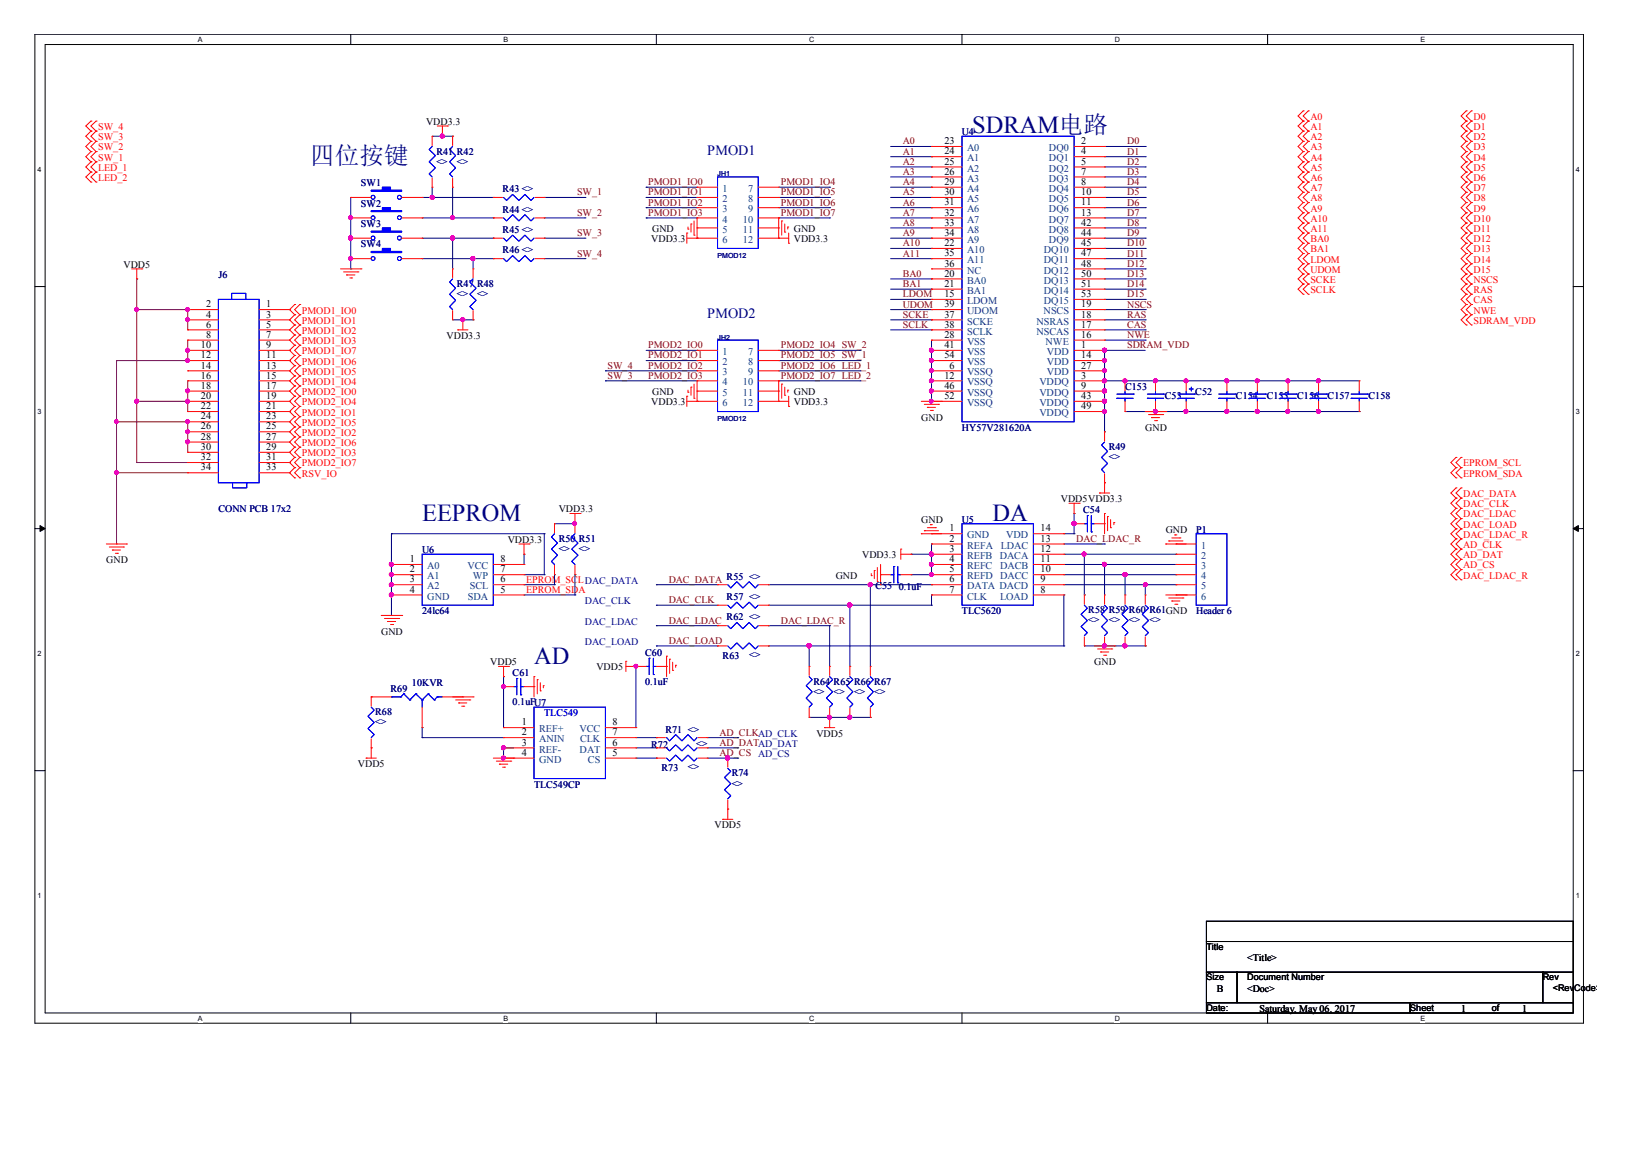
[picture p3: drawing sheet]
<svg xmlns="http://www.w3.org/2000/svg" width="297mm" height="210mm" viewBox="0 0 297 210" stroke-linecap="round" stroke-linejoin="round" font-family="sans-serif">
<defs><g id="words">
<g font-size="4.4" fill="#000080">
<text x="56.4" y="29.8">四位按键</text>
<text x="177" y="24.3">SDRAM电路</text>
<text x="76.8" y="94.7">EEPROM</text>
<text x="180.6" y="94.7">DA</text>
<text x="97.2" y="120.7">AD</text>
</g>
<g font-size="2.6" fill="#000080">
<text x="128.7" y="28.2">PMOD1</text>
<text x="128.7" y="57.8">PMOD2</text>
</g>
<g font-size="1.9">
<text x="171.9" y="26.2">23</text>
<text x="171.9" y="28.1">24</text>
<text x="171.9" y="29.9">25</text>
<text x="196.8" y="26.2">2</text>
<text x="196.8" y="28.1">4</text>
<text x="196.8" y="29.9">5</text>
<text x="171.9" y="31.8">26</text>
<text x="171.9" y="33.6">29</text>
<text x="171.9" y="35.5">30</text>
<text x="196.8" y="31.8">7</text>
<text x="196.8" y="33.6">8</text>
<text x="196.8" y="35.5">10</text>
<text x="171.9" y="37.4">31</text>
<text x="171.9" y="39.2">32</text>
<text x="171.9" y="41">33</text>
<text x="196.8" y="37.4">11</text>
<text x="196.8" y="39.2">13</text>
<text x="196.8" y="41">42</text>
<text x="171.9" y="42.9">34</text>
<text x="171.9" y="44.8">22</text>
<text x="171.9" y="46.6">35</text>
<text x="196.8" y="42.9">44</text>
<text x="196.8" y="44.8">45</text>
<text x="196.8" y="46.6">47</text>
<text x="171.9" y="48.5">36</text>
<text x="171.9" y="50.3">20</text>
<text x="171.9" y="52.2">21</text>
<text x="196.8" y="48.5">48</text>
<text x="196.8" y="50.3">50</text>
<text x="196.8" y="52.2">51</text>
<text x="37.5" y="55.9">2</text>
<text x="37.5" y="57.8">4</text>
<text x="37.5" y="59.6">6</text>
<text x="48.5" y="55.9">1</text>
<text x="48.5" y="57.8">3</text>
<text x="48.5" y="59.6">5</text>
<text x="171.9" y="54">15</text>
<text x="171.9" y="55.9">39</text>
<text x="171.9" y="57.8">37</text>
<text x="171.9" y="59.6">38</text>
<text x="196.8" y="59.6">17</text>
<text x="196.8" y="57.8">18</text>
<text x="196.8" y="55.9">19</text>
<text x="196.8" y="54">53</text>
<text x="36.6" y="63.3">10</text>
<text x="36.6" y="65.2">12</text>
<text x="37.5" y="61.4">8</text>
<text x="48.5" y="61.4">7</text>
<text x="48.5" y="63.3">9</text>
<text x="48.5" y="65.2">11</text>
<text x="171.9" y="61.4">28</text>
<text x="171.9" y="63.3">41</text>
<text x="171.9" y="65.2">54</text>
<text x="196.8" y="65.2">14</text>
<text x="196.8" y="63.3">1</text>
<text x="196.8" y="61.4">16</text>
<text x="36.6" y="67">14</text>
<text x="36.6" y="68.8">16</text>
<text x="36.6" y="70.7">18</text>
<text x="48.5" y="67">13</text>
<text x="48.5" y="68.8">15</text>
<text x="48.5" y="70.7">17</text>
<text x="171.9" y="68.8">12</text>
<text x="171.9" y="70.7">46</text>
<text x="172.8" y="67">6</text>
<text x="196.8" y="70.7">9</text>
<text x="196.8" y="68.8">3</text>
<text x="196.8" y="67">27</text>
<text x="36.6" y="72.6">20</text>
<text x="36.6" y="74.4">22</text>
<text x="36.6" y="76.3">24</text>
<text x="48.5" y="72.6">19</text>
<text x="48.5" y="74.4">21</text>
<text x="48.5" y="76.3">23</text>
<text x="171.9" y="72.6">52</text>
<text x="196.8" y="74.4">49</text>
<text x="196.8" y="72.6">43</text>
<text x="36.6" y="78.1">26</text>
<text x="36.6" y="80">28</text>
<text x="36.6" y="81.8">30</text>
<text x="36.6" y="83.7">32</text>
<text x="48.5" y="78.1">25</text>
<text x="48.5" y="80">27</text>
<text x="48.5" y="81.8">29</text>
<text x="48.5" y="83.7">31</text>
<text x="36.6" y="85.6">34</text>
<text x="48.5" y="85.6">33</text>
<text x="172.8" y="96.7">1</text>
<text x="172.8" y="98.5">2</text>
<text x="172.8" y="100.4">3</text>
<text x="189.4" y="100.4">12</text>
<text x="189.4" y="98.5">13</text>
<text x="189.4" y="96.7">14</text>
<text x="74.6" y="102.2">1</text>
<text x="74.6" y="104.1">2</text>
<text x="74.6" y="105.9">3</text>
<text x="74.6" y="107.8">4</text>
<text x="91.1" y="107.8">5</text>
<text x="91.1" y="105.9">6</text>
<text x="91.1" y="102.2">8</text>
<text x="91.1" y="104.1">7</text>
<text x="172.8" y="102.2">4</text>
<text x="172.8" y="104.1">5</text>
<text x="172.8" y="105.9">6</text>
<text x="172.8" y="107.8">7</text>
<text x="189.4" y="107.8">8</text>
<text x="189.4" y="105.9">9</text>
<text x="189.4" y="104.1">10</text>
<text x="189.4" y="102.2">11</text>
<text x="95" y="131.9">1</text>
<text x="111.5" y="131.9">8</text>
<text x="95" y="133.7">2</text>
<text x="95" y="135.6">3</text>
<text x="95" y="137.5">4</text>
<text x="111.5" y="137.5">5</text>
<text x="111.5" y="133.7">7</text>
<text x="111.5" y="135.6">6</text>
</g>
<g font-size="1.9" fill="#004080">
<text x="176" y="27.5">A0</text>
<text x="176" y="29.4">A1</text>
<text x="190.9" y="27.5">DQ0</text>
<text x="190.9" y="29.4">DQ1</text>
<text x="131.5" y="34.9">1</text>
<text x="136.1" y="34.9">7</text>
<text x="176" y="31.2">A2</text>
<text x="176" y="33">A3</text>
<text x="176" y="34.9">A4</text>
<text x="190.9" y="31.2">DQ2</text>
<text x="190.9" y="33">DQ3</text>
<text x="190.9" y="34.9">DQ4</text>
<text x="131.5" y="36.8">2</text>
<text x="131.5" y="38.6">3</text>
<text x="131.5" y="40.5">4</text>
<text x="135.2" y="40.5">10</text>
<text x="136.1" y="36.8">8</text>
<text x="136.1" y="38.6">9</text>
<text x="176" y="36.8">A5</text>
<text x="176" y="38.6">A6</text>
<text x="176" y="40.5">A7</text>
<text x="190.9" y="36.8">DQ5</text>
<text x="190.9" y="38.6">DQ6</text>
<text x="190.9" y="40.5">DQ7</text>
<text x="131.5" y="42.3">5</text>
<text x="131.5" y="44.2">6</text>
<text x="135.2" y="42.3">11</text>
<text x="135.2" y="44.2">12</text>
<text x="176" y="42.3">A8</text>
<text x="176" y="44.2">A9</text>
<text x="176" y="46">A10</text>
<text x="176" y="47.9">A11</text>
<text x="190" y="46">DQ10</text>
<text x="190" y="47.9">DQ11</text>
<text x="190.9" y="42.3">DQ8</text>
<text x="190.9" y="44.2">DQ9</text>
<text x="176" y="49.8">NC</text>
<text x="176" y="51.6">BA0</text>
<text x="176" y="53.4">BA1</text>
<text x="190" y="49.8">DQ12</text>
<text x="190" y="51.6">DQ13</text>
<text x="190" y="53.4">DQ14</text>
<text x="176" y="55.3">LDOM</text>
<text x="176" y="57.2">UDOM</text>
<text x="176" y="59">SCKE</text>
<text x="188.6" y="59">NSRAS</text>
<text x="189.9" y="57.2">NSCS</text>
<text x="190" y="55.3">DQ15</text>
<text x="131.5" y="64.6">1</text>
<text x="136.1" y="64.6">7</text>
<text x="176" y="60.8">SCLK</text>
<text x="176" y="62.7">VSS</text>
<text x="176" y="64.6">VSS</text>
<text x="188.6" y="60.8">NSCAS</text>
<text x="190.3" y="62.7">NWE</text>
<text x="190.5" y="64.6">VDD</text>
<text x="131.5" y="66.4">2</text>
<text x="131.5" y="68.3">3</text>
<text x="131.5" y="70.1">4</text>
<text x="131.5" y="72">5</text>
<text x="135.2" y="70.1">10</text>
<text x="135.2" y="72">11</text>
<text x="136.1" y="66.4">8</text>
<text x="136.1" y="68.3">9</text>
<text x="176" y="66.4">VSS</text>
<text x="176" y="68.3">VSSQ</text>
<text x="176" y="70.1">VSSQ</text>
<text x="176" y="72">VSSQ</text>
<text x="189.2" y="72">VDDQ</text>
<text x="189.2" y="70.1">VDDQ</text>
<text x="190.5" y="68.3">VDD</text>
<text x="190.5" y="66.4">VDD</text>
<text x="131.5" y="73.8">6</text>
<text x="135.2" y="73.8">12</text>
<text x="176" y="73.8">VSSQ</text>
<text x="189.2" y="75.7">VDDQ</text>
<text x="189.2" y="73.8">VDDQ</text>
<text x="176" y="97.9">GND</text>
<text x="176" y="99.8">REFA</text>
<text x="176" y="101.7">REFB</text>
<text x="181.9" y="101.7">DACA</text>
<text x="182.2" y="99.8">LDAC</text>
<text x="183.1" y="97.9">VDD</text>
<text x="218.7" y="99.8">1</text>
<text x="218.7" y="101.7">2</text>
<text x="77.8" y="103.5">A0</text>
<text x="77.8" y="105.4">A1</text>
<text x="77.8" y="107.2">A2</text>
<text x="85.1" y="103.5">VCC</text>
<text x="85.5" y="107.2">SCL</text>
<text x="86.1" y="105.4">WP</text>
<text x="176" y="103.5">REFC</text>
<text x="176" y="105.4">REFD DACC</text>
<text x="176" y="107.2">DATA DACD</text>
<text x="182" y="103.5">DACB</text>
<text x="218.7" y="103.5">3</text>
<text x="218.7" y="105.4">4</text>
<text x="218.7" y="107.2">5</text>
<text x="77.8" y="109.1">GND</text>
<text x="85.2" y="109.1">SDA</text>
<text x="176" y="109.1">CLK</text>
<text x="182" y="109.1">LOAD</text>
<text x="218.7" y="109.1">6</text>
<text x="98.1" y="133.2">REF+</text>
<text x="98.1" y="135">ANIN</text>
<text x="98.1" y="136.9">REF-</text>
<text x="105.5" y="136.9">DAT</text>
<text x="105.5" y="133.2">VCC</text>
<text x="105.6" y="135">CLK</text>
<text x="98.1" y="138.7">GND</text>
<text x="107" y="138.7">CS</text>
</g>
<g font-size="1.8" fill="#f00">
<text x="17.9" y="23.7">SW_4</text>
<text x="238.5" y="23.7">A1</text>
<text x="238.5" y="21.8">A0</text>
<text x="268.2" y="23.7">D1</text>
<text x="268.2" y="21.8">D0</text>
<text x="17.9" y="27.4">SW_2</text>
<text x="17.9" y="25.5">SW_3</text>
<text x="17.9" y="29.2">SW_1</text>
<text x="238.5" y="27.4">A3</text>
<text x="238.5" y="25.5">A2</text>
<text x="238.5" y="29.2">A4</text>
<text x="268.2" y="27.4">D3</text>
<text x="268.2" y="25.5">D2</text>
<text x="268.2" y="29.2">D4</text>
<text x="17.9" y="32.9">LED_2</text>
<text x="17.9" y="31.1">LED_1</text>
<text x="238.5" y="32.9">A6</text>
<text x="238.5" y="31.1">A5</text>
<text x="238.5" y="34.8">A7</text>
<text x="268.2" y="32.9">D6</text>
<text x="268.2" y="31.1">D5</text>
<text x="268.2" y="34.8">D7</text>
<text x="238.5" y="40.4">A10</text>
<text x="238.5" y="38.5">A9</text>
<text x="238.5" y="36.6">A8</text>
<text x="268.2" y="40.4">D10</text>
<text x="268.2" y="38.5">D9</text>
<text x="268.2" y="36.6">D8</text>
<text x="238.5" y="45.9">BA1</text>
<text x="238.5" y="44">BA0</text>
<text x="238.5" y="42.2">A11</text>
<text x="238.5" y="47.8">LDOM</text>
<text x="268.2" y="45.9">D13</text>
<text x="268.2" y="44">D12</text>
<text x="268.2" y="42.2">D11</text>
<text x="268.2" y="47.8">D14</text>
<text x="238.5" y="53.3">SCLK</text>
<text x="238.5" y="49.6">UDOM</text>
<text x="238.5" y="51.5">SCKE</text>
<text x="268.2" y="53.3">RAS</text>
<text x="268.2" y="49.6">D15</text>
<text x="268.2" y="51.5">NSCS</text>
<text x="54.9" y="58.9">PMOD1_IO1</text>
<text x="54.9" y="57">PMOD1_IO0</text>
<text x="268.2" y="57">NWE</text>
<text x="268.2" y="58.9">SDRAM_VDD</text>
<text x="268.2" y="55.2">CAS</text>
<text x="54.9" y="60.8">PMOD1_IO2</text>
<text x="54.9" y="62.6">PMOD1_IO3</text>
<text x="54.9" y="64.4">PMOD1_IO7</text>
<text x="54.9" y="71.9">PMOD2_IO0</text>
<text x="54.9" y="70">PMOD1_IO4</text>
<text x="54.9" y="68.2">PMOD1_IO5</text>
<text x="54.9" y="66.3">PMOD1_IO6</text>
<text x="54.9" y="75.6">PMOD2_IO1</text>
<text x="54.9" y="73.7">PMOD2_IO4</text>
<text x="54.9" y="77.4">PMOD2_IO5</text>
<text x="54.9" y="79.3">PMOD2_IO2</text>
<text x="54.9" y="83">PMOD2_IO3</text>
<text x="54.9" y="81.1">PMOD2_IO6</text>
<text x="54.9" y="84.9">PMOD2_IO7</text>
<text x="54.9" y="86.7">RSV_IO</text>
<text x="266.3" y="86.7">EPROM_SDA</text>
<text x="266.3" y="84.9">EPROM_SCL</text>
<text x="266.3" y="96">DAC_LOAD</text>
<text x="266.3" y="94.1">DAC_LDAC</text>
<text x="266.3" y="90.4">DAC_DATA</text>
<text x="266.3" y="92.3">DAC_CLK</text>
<text x="266.3" y="101.5">AD_DAT</text>
<text x="266.3" y="99.7">AD_CLK</text>
<text x="266.3" y="97.8">DAC_LDAC_R</text>
<text x="95.8" y="106">EPROM_SCLDAC_DATA</text>
<text x="95.8" y="107.8">EPROM_SDA</text>
<text x="266.3" y="103.4">AD_CS</text>
<text x="266.3" y="105.3">DAC_LDAC_R</text>
</g>
<g font-size="1.8">
<text x="77.6" y="22.7">VDD3.3</text>
<text x="118.5" y="44">VDD3.3</text>
<text x="118.7" y="42.2">GND</text>
<text x="144.5" y="44">VDD3.3</text>
<text x="144.5" y="42.2">GND</text>
<text x="22.5" y="48.7">VDD5</text>
<text x="81.3" y="61.7">VDD3.3</text>
<text x="118.7" y="71.9">GND</text>
<text x="144.5" y="71.9">GND</text>
<text x="118.5" y="73.7">VDD3.3</text>
<text x="144.5" y="73.7">VDD3.3</text>
<text x="167.7" y="76.5">GND</text>
<text x="208.4" y="78.4">GND</text>
<text x="101.7" y="93.2">VDD3.3</text>
<text x="167.7" y="95.1">GND</text>
<text x="193.1" y="91.3">VDD5VDD3.3</text>
<text x="92.4" y="98.7">VDD3.3</text>
<text x="156.9" y="101.5">VDD3.3</text>
<text x="212.2" y="96.9">GND</text>
<text x="19.3" y="102.5">GND</text>
<text x="152.1" y="105.3">GND</text>
<text x="69.4" y="115.5">GND</text>
<text x="89.2" y="121">VDD5</text>
<text x="108.5" y="121.9">VDD5</text>
<text x="199.2" y="121">GND</text>
<text x="148.6" y="134">VDD5</text>
<text x="65.2" y="139.5">VDD5</text>
<text x="130" y="150.7">VDD5</text>
<text x="227" y="174.8">&lt;Title&gt;</text>
<text x="221.4" y="180.4">B</text>
<text x="227" y="180.4">&lt;Doc&gt;</text>
<text x="229.2" y="184">Saturday, May 06, 2017</text>
<text x="265.9" y="184">1</text>
<text x="277.1" y="184">1</text>
</g>
<g font-size="1.8" fill="#000080">
<text x="79.4" y="29.9">&lt;&gt;</text>
<text x="79.4" y="28.1">R41 R42</text>
<text x="83.1" y="29.9">&lt;&gt;</text>
<text x="175.1" y="24.6">U4</text>
<text x="65.7" y="33.8">SW1</text>
<text x="91.5" y="35">R43 &lt;&gt;</text>
<text x="65.7" y="37.6">SW2</text>
<text x="65.7" y="41.3">SW3</text>
<text x="91.5" y="38.7">R44 &lt;&gt;</text>
<text x="65.7" y="45">SW4</text>
<text x="91.5" y="46.1">R46 &lt;&gt;</text>
<text x="91.5" y="42.4">R45 &lt;&gt;</text>
<text x="39.8" y="50.6">J6</text>
<text x="83.1" y="52.2">R47 R48</text>
<text x="83.1" y="54.1">&lt;&gt;</text>
<text x="86.8" y="54.1">&lt;&gt;</text>
<text x="204.8" y="70.9">C153</text>
<text x="217.6" y="71.9">C52</text>
<text x="212" y="72.6">C53</text>
<text x="225" y="72.6">C154</text>
<text x="230.5" y="72.6">C155</text>
<text x="236.1" y="72.6">C156</text>
<text x="241.6" y="72.6">C157</text>
<text x="249.1" y="72.6">C158</text>
<text x="175.1" y="78.4">HY57V281620A</text>
<text x="201.8" y="83.7">&lt;&gt;</text>
<text x="201.8" y="81.9">R49</text>
<text x="39.8" y="93.2">CONN PCB 17x2</text>
<text x="175.1" y="95.1">U5</text>
<text x="197.1" y="93.4">C54</text>
<text x="76.8" y="100.6">U6</text>
<text x="101.7" y="100.4">&lt;&gt;</text>
<text x="101.7" y="98.6">R50 R51</text>
<text x="105.4" y="100.4">&lt;&gt;</text>
<text x="217.7" y="96.9">P1</text>
<text x="132.2" y="105.4">R55 &lt;&gt;</text>
<text x="159.3" y="107.1">C55</text>
<text x="163.6" y="107.3">0.1uF</text>
<text x="76.8" y="111.7">24lc64</text>
<text x="106.5" y="113.6">DAC_LDAC</text>
<text x="106.5" y="109.9">DAC_CLK</text>
<text x="132.2" y="109.1">R57 &lt;&gt;</text>
<text x="132.2" y="112.8">R62 &lt;&gt;</text>
<text x="175.1" y="111.7">TLC5620</text>
<text x="198.1" y="113.4">&lt;&gt;</text>
<text x="198.1" y="111.6">R58 R59 R60 R61GND</text>
<text x="201.8" y="113.4">&lt;&gt;</text>
<text x="205.5" y="113.4">&lt;&gt;</text>
<text x="209.2" y="113.4">&lt;&gt;</text>
<text x="217.7" y="111.7">Header 6</text>
<text x="106.5" y="117.3">DAC_LOAD</text>
<text x="117.4" y="119.4">C60</text>
<text x="131.5" y="119.9">R63</text>
<text x="136.4" y="119.7">&lt;&gt;</text>
<text x="71.1" y="125.8">R69</text>
<text x="75" y="124.7">10KVR</text>
<text x="93.3" y="123">C61</text>
<text x="117.4" y="124.5">0.1uF</text>
<text x="148" y="124.5">R64 R65 R66 R67</text>
<text x="68.3" y="131.9">&lt;&gt;</text>
<text x="68.3" y="130.1">R68</text>
<text x="93.3" y="128.2">0.1uFU7</text>
<text x="148" y="126.4">&lt;&gt;</text>
<text x="151.7" y="126.4">&lt;&gt;</text>
<text x="155.4" y="126.4">&lt;&gt;</text>
<text x="159.1" y="126.4">&lt;&gt;</text>
<text x="118.5" y="136">R72</text>
<text x="121.1" y="133.2">R71 &lt;&gt;</text>
<text x="126.7" y="135.8">&lt;&gt;</text>
<text x="97.2" y="143.3">TLC549CP</text>
<text x="120.4" y="140.3">R73</text>
<text x="125.2" y="140.1">&lt;&gt;</text>
<text x="133.2" y="143.1">&lt;&gt;</text>
<text x="133.2" y="141.2">R74</text>
</g>
<g font-size="1.8" fill="#800000">
<text x="164.3" y="26.3">A0</text>
<text x="164.3" y="28.1">A1</text>
<text x="164.3" y="30">A2</text>
<text x="205.1" y="26.3">D0</text>
<text x="205.1" y="28.1">D1</text>
<text x="205.1" y="30">D2</text>
<text x="105" y="35.5">SW_1</text>
<text x="118" y="33.7">PMOD1_IO0</text>
<text x="118" y="35.5">PMOD1_IO1</text>
<text x="142.1" y="33.7">PMOD1_IO4</text>
<text x="142.1" y="35.5">PMOD1_IO5</text>
<text x="164.3" y="31.8">A3</text>
<text x="164.3" y="33.7">A4</text>
<text x="164.3" y="35.5">A5</text>
<text x="205.1" y="31.8">D3</text>
<text x="205.1" y="33.7">D4</text>
<text x="205.1" y="35.5">D5</text>
<text x="105" y="39.3">SW_2</text>
<text x="118" y="37.4">PMOD1_IO2</text>
<text x="118" y="39.3">PMOD1_IO3</text>
<text x="142.1" y="37.4">PMOD1_IO6</text>
<text x="142.1" y="39.3">PMOD1_IO7</text>
<text x="164.3" y="37.4">A6</text>
<text x="164.3" y="39.3">A7</text>
<text x="164.3" y="41.1">A8</text>
<text x="205.1" y="37.4">D6</text>
<text x="205.1" y="39.3">D7</text>
<text x="205.1" y="41.1">D8</text>
<text x="105" y="42.9">SW_3</text>
<text x="105" y="46.7">SW_4</text>
<text x="164.3" y="42.9">A9</text>
<text x="164.3" y="44.8">A10</text>
<text x="164.3" y="46.7">A11</text>
<text x="205.1" y="42.9">D9</text>
<text x="205.1" y="44.8">D10</text>
<text x="205.1" y="46.7">D11</text>
<text x="164.3" y="50.3">BA0</text>
<text x="164.3" y="52.2">BA1</text>
<text x="205.1" y="48.5">D12</text>
<text x="205.1" y="50.3">D13</text>
<text x="205.1" y="52.2">D14</text>
<text x="164.3" y="54.1">LDOM</text>
<text x="164.3" y="55.9">UDOM</text>
<text x="164.3" y="57.8">SCKE</text>
<text x="164.3" y="59.6">SCLK</text>
<text x="205.1" y="59.6">CAS</text>
<text x="205.1" y="54.1">D15</text>
<text x="205.1" y="55.9">NSCS</text>
<text x="205.1" y="57.8">RAS</text>
<text x="118" y="63.3">PMOD2_IO0</text>
<text x="118" y="65.2">PMOD2_IO1</text>
<text x="142.1" y="63.3">PMOD2_IO4 SW_2</text>
<text x="142.1" y="65.2">PMOD2_IO5 SW_1</text>
<text x="205.1" y="61.5">NWE</text>
<text x="205.1" y="63.3">SDRAM_VDD</text>
<text x="110.6" y="68.9">SW_3</text>
<text x="110.6" y="67.1">SW_4</text>
<text x="118" y="68.9">PMOD2_IO3</text>
<text x="118" y="67.1">PMOD2_IO2</text>
<text x="142.1" y="68.9">PMOD2_IO7 LED_2</text>
<text x="142.1" y="67.1">PMOD2_IO6 LED_1</text>
<text x="195.9" y="98.6">DAC_LDAC_R</text>
<text x="121.7" y="106">DAC_DATA</text>
<text x="121.7" y="109.7">DAC_CLK</text>
<text x="121.7" y="113.4">DAC_LDAC</text>
<text x="142.1" y="113.4">DAC_LDAC_R</text>
<text x="121.7" y="117.1">DAC_LOAD</text>
<text x="131" y="133.8">AD_CLKAD_CLK</text>
<text x="131" y="135.7">AD_DATAD_DAT</text>
<text x="131" y="137.5">AD_CS AD_CS</text>
</g>
<text font-size="1.8" fill="#00f" x="99.1" y="130.3">TLC549</text>
<g font-size="1.7">
<text x="219.6" y="172.7">Title</text>
<text x="219.6" y="178.3">Size</text>
<text x="227" y="178.3">Document Number</text>
<text x="280.8" y="178.3">Rev</text>
<text x="219.6" y="183.9">Date:</text>
<text x="256.7" y="183.9">Sheet</text>
<text x="271.5" y="183.9">of</text>
<text x="282.6" y="180.2">&lt;Rev</text>
<text x="286.5" y="180.2">Code&gt;</text>
</g>
<g font-size="1.3">
<text x="36" y="7.6">A</text>
<text x="91.7" y="7.6">B</text>
<text x="147.3" y="7.6">C</text>
<text x="202.9" y="7.6">D</text>
<text x="258.5" y="7.6">E</text>
<text x="6.8" y="31.3">4</text>
<text x="286.8" y="31.3">4</text>
<text x="6.8" y="75.3">3</text>
<text x="286.8" y="75.3">3</text>
<text x="6.8" y="119.4">2</text>
<text x="286.8" y="119.4">2</text>
<text x="6.8" y="163.4">1</text>
<text x="286.8" y="163.4">1</text>
<text x="36" y="185.6">A</text>
<text x="91.7" y="185.6">B</text>
<text x="147.3" y="185.6">C</text>
<text x="202.9" y="185.6">D</text>
<text x="258.5" y="185.6">E</text>
</g>
<g font-size="1.3" fill="#000080">
<text x="130.6" y="32.1">JH1</text>
<text x="130.6" y="46.9">PMOD12</text>
<text x="130.6" y="61.8">JH2</text>
<text x="130.6" y="76.6">PMOD12</text>
</g>
</g></defs>
<path d="M6.3 6.2h281.9v179.9h-281.9zM8.2 8.1h278.1v176.1h-278.1z" fill="none" stroke="#000" stroke-width=".18"/>
<g fill="#fff">
<path d="M36 6.4h.8v1.5h-.8z"/>
<path d="M36 184.5h.8v1.4h-.8z"/>
</g>
<path d="M63.8 6.2v1.9M63.8 184.2v1.9" fill="none" stroke="#000" stroke-width=".18"/>
<g fill="#fff">
<path d="M91.7 6.4h.8v1.5h-.8z"/>
<path d="M91.7 184.5h.8v1.4h-.8z"/>
</g>
<path d="M119.5 6.2v1.9M119.5 184.2v1.9" fill="none" stroke="#000" stroke-width=".18"/>
<g fill="#fff">
<path d="M147.3 6.4h.9v1.5h-.9z"/>
<path d="M147.3 184.5h.9v1.4h-.9z"/>
</g>
<path d="M175.1 6.2v1.9M175.1 184.2v1.9" fill="none" stroke="#000" stroke-width=".18"/>
<g fill="#fff">
<path d="M202.9 6.4h.9v1.5h-.9z"/>
<path d="M202.9 184.5h.9v1.4h-.9z"/>
</g>
<path d="M230.7 6.2v1.9M230.7 184.2v1.9" fill="none" stroke="#000" stroke-width=".18"/>
<g fill="#fff">
<path d="M258.5 6.4h.9v1.5h-.9z"/>
<path d="M258.5 184.5h.9v1.4h-.9z"/>
<path d="M6.8 30.1h.7v1.5h-.7z"/>
<path d="M286.8 30.1h.7v1.5h-.7z"/>
<path d="M6.8 74.1h.7v1.5h-.7z"/>
<path d="M286.8 74.1h.7v1.5h-.7z"/>
</g>
<path d="M6.3 52.1h1.9M286.3 52.1h1.9" fill="none" stroke="#000" stroke-width=".18"/>
<g fill="#fff">
<path d="M6.8 118.2h.7v1.4h-.7z"/>
<path d="M286.8 118.2h.7v1.4h-.7z"/>
</g>
<path d="M6.3 96.2h1.9M286.3 96.2h1.9" fill="none" stroke="#000" stroke-width=".18"/>
<g fill="#000" stroke="#000" stroke-width=".18">
<path d="M7.3 95.6l.9 .6-.9 .5z" fill-rule="evenodd"/>
<path d="M286.3 96.2l1-.6v1.1z" fill-rule="evenodd"/>
</g>
<g fill="#fff">
<path d="M6.8 162.2h.7v1.5h-.7z"/>
<path d="M286.8 162.2h.7v1.5h-.7z"/>
</g>
<path d="M6.3 140.2h1.9M286.3 140.2h1.9M219.6 167.6h66.7v3.7h-66.7zM219.6 171.3h66.7v5.5h-66.7zM219.6 176.8h5.6v5.6h-5.6zM225.2 176.8h55.6v5.6h-55.6zM280.8 176.8h5.5v5.6h-5.5zM219.6 182.4h37.1v1.8h-37.1zM256.7 182.4h29.6v1.8h-29.6z" fill="none" stroke="#000" stroke-width=".18"/>
<g fill="none" stroke="#000080" stroke-width=".18">
<path d="M63.8 39.6h.1M63.8 35.9v13M76.8 35.9h13M76.8 39.6h13M78.7 35.9h.1M78.7 34.1v1.8M78.7 24.8h3.7M80.5 24.8h.1M82.4 39.6h.1M82.4 24.8h.1M82.4 34.1v5.5M89.8 35.9h.1"/>
<path d="M89.8 39.6h.1M99.1 35.9h7.4M99.1 39.6h7.4M106.5 35.9h.1M106.5 39.6h.1M117.6 34.1h.1M117.6 35.9h.1M117.6 37.8h.1M117.6 39.6h.1M117.6 34.1h9.3M117.6 35.9h9.3M117.6 37.8h9.3"/>
<path d="M117.6 39.6h9.3M141.7 34.1h9.3M141.7 35.9h9.3M141.7 37.8h9.3M141.7 39.6h9.3M151 34.1h.1M151 35.9h.1M151 37.8h.1M151 39.6h.1M162.1 26.6h7.4M162.1 28.5h7.4M162.1 30.4h7.4"/>
<path d="M162.1 32.2h7.4M162.1 34.1h7.4M162.1 35.9h7.4M162.1 37.8h7.4M162.1 39.6h7.4M169.5 26.6h.1M169.5 28.5h.1M169.5 30.4h.1M169.5 32.2h.1M169.5 34.1h.1M169.5 35.9h.1M169.5 37.8h.1"/>
<path d="M169.5 39.6h.1M201 26.6h7.4M201 28.5h7.4M201 30.4h7.4M201 32.2h7.4M201 34.1h7.4M201 35.9h7.4M201 37.8h7.4M201 39.6h7.4M208.4 26.6h.1M208.4 28.5h.1M208.4 30.4h.1"/>
<path d="M208.4 32.2h.1M208.4 34.1h.1M208.4 35.9h.1M208.4 37.8h.1M208.4 39.6h.1M63.8 43.3h.1M63.8 47h.1M63.8 48.9h.1M76.8 43.3h13M76.8 47h13M82.4 43.3h.1M82.4 43.3v5.6"/>
<path d="M82.4 58.2h3.7M84.2 58.2h.1M86.1 47h.1M86.1 58.2h.1M86.1 47v1.9M89.8 47h.1M89.8 43.3h.1M99.1 43.3h7.4M99.1 47h7.4M106.5 43.3h.1M106.5 47h.1M162.1 41.5h7.4"/>
<path d="M162.1 43.3h7.4M162.1 45.2h7.4M162.1 47h7.4M162.1 50.7h7.4M162.1 52.6h7.4M162.1 54.5h7.4M162.1 56.3h7.4M162.1 58.2h7.4M169.5 41.5h.1M169.5 43.3h.1M169.5 45.2h.1M169.5 47h.1"/>
<path d="M169.5 50.7h.1M169.5 52.6h.1M169.5 54.5h.1M169.5 56.3h.1M169.5 58.2h.1M201 41.5h7.4M201 43.3h7.4M201 45.2h7.4M201 47h7.4M201 48.9h7.4M201 50.7h7.4M201 52.6h7.4"/>
<path d="M201 54.5h7.4M201 56.3h7.4M201 58.2h7.4M208.4 41.5h.1M208.4 43.3h.1M208.4 45.2h.1M208.4 47h.1M208.4 48.9h.1M208.4 50.7h.1M208.4 52.6h.1M208.4 54.5h.1M208.4 56.3h.1"/>
<path d="M208.4 58.2h.1M110.2 69.3h.1M110.2 67.5h.1M110.2 69.3h16.7M110.2 67.5h16.7M117.6 63.7h9.3M117.6 65.6h9.3M126.9 63.7h.1M126.9 65.6h.1M141.7 69.3h14.8M141.7 63.7h14.8M141.7 65.6h14.8"/>
<path d="M141.7 67.5h14.8M156.5 69.3h.1M156.5 63.7h.1M156.5 65.6h.1M156.5 67.5h.1M162.1 60h7.4M169.5 60h.1M169.5 63.7h.1M169.5 65.6h.1M169.5 67.5h.1M169.5 69.3h.1M169.5 71.1h.1"/>
<path d="M169.5 73h.1M169.5 61.9v11.1M201 63.7h.1M201 65.6h.1M201 67.5h.1M201 69.3h.1M201 71.1h.1M201 73h.1M201 74.9h.1M201 78.5h.1M201 60h7.4M201 63.7v14.8"/>
<path d="M201 69.3h46.4M201 61.9h7.4M201 63.7h7.4M204.8 69.3h.1M204.8 74.9h42.6M208.4 60h.1M208.4 61.9h.1M210.3 74.9h.1M210.3 69.3h.1M215.9 74.9h.1M215.9 69.3h.1M223.3 74.9h.1"/>
<path d="M223.3 69.3h.1M228.9 74.9h.1M228.9 69.3h.1M234.4 74.9h.1M234.4 69.3h.1M240 74.9h.1M240 69.3h.1M247.4 74.9h.1M71.2 97.1h.1M71.2 97.1h27.9M71.2 97.1v14.8M99.1 97.1h.1"/>
<path d="M99.1 97.1v7.4M100.9 95.3h3.7M104.6 95.3h.1M169.5 98.9h.1M169.5 98.9v5.6M193.6 98.9h7.4M193.6 97.1h1.9M195.5 97.1h.1M195.5 95.3h.1M195.5 93.4h.1M195.5 93.4v3.7M201 98.9h.1"/>
<path d="M71.2 102.7h.1M71.2 104.5h.1M71.2 106.4h.1M71.2 108.2h.1M71.2 111.9h.1M95.4 100.8h.1M95.4 106.4h5.5M95.4 108.2h9.2M95.4 100.8v1.9M95.4 104.5h3.7M99.1 104.5h.1M100.9 106.4h.1"/>
<path d="M100.9 104.5h.1M100.9 104.5v1.9M104.6 108.2h.1M104.6 104.5h.1M104.6 104.5v3.7M119.5 106.4h.1M119.5 110.1h.1M119.5 113.8h.1M119.5 117.5h.1M119.5 106.4h11.1M119.5 110.1h11.1M119.5 113.8h11.1"/>
<path d="M119.5 117.5h11.1M139.9 113.8h.1M139.9 106.4h29.6M139.9 110.1h29.6M139.9 113.8h11.1M139.9 117.5h53.7M147.3 117.5h.1M147.3 117.5v3.7M151 113.8h.1M151 113.8v7.4M154.7 110.1h.1M154.7 110.1v11.1"/>
<path d="M158.4 106.4h.1M158.4 106.4v14.8M165.8 100.8h.1M165.8 104.5h3.7M165.8 100.8h3.7M169.5 106.4h.1M169.5 110.1h.1M169.5 108.2h.1M169.5 104.5h.1M169.5 102.7h.1M169.5 100.8h.1M169.5 108.2v1.9"/>
<path d="M193.6 117.5h.1M193.6 108.2h.1M193.6 106.4h20.4M193.6 104.5h20.4M193.6 100.8h20.4M193.6 108.2v9.3M193.6 102.7h20.4M197.4 108.2h.1M197.4 100.8h.1M197.4 117.5h11M197.4 100.8v7.4M201 102.7h.1"/>
<path d="M201 117.5h.1M201 102.7v5.5M204.8 104.5h.1M204.8 117.5h.1M204.8 104.5v3.7M208.4 106.4h.1M208.4 117.5h.1M208.4 106.4v1.8M214 100.8h.1M214 102.7h.1M214 104.5h.1M214 106.4h.1"/>
<path d="M76.8 134.2h.1M76.8 132.3h.1M76.8 134.2h14.9M76.8 132.3v1.9M91.7 124.9h.1M91.7 123.1h.1M91.7 136h.1M91.7 137.9h.1M91.7 136h1.8M91.7 123.1v9.2M91.7 136v1.9M115.7 121.2h.1"/>
<path d="M115.7 134.2h3.8M115.7 136h3.8M115.7 137.9h3.8M115.7 121.2v11.1M119.5 137.9h.1M119.5 134.2h.1M119.5 136h.1M128.7 134.2h5.6M128.7 136h5.6M128.7 137.9h5.6M132.5 137.9h.1M134.3 134.2h.1"/>
<path d="M134.3 136h.1M134.3 137.9h.1M147.3 130.5h11.1M151 130.5h.1M154.7 130.5h.1M158.4 130.5h.1"/>
</g>
<g fill="#f0f" stroke="#f0f" stroke-width=".18">
<circle cx="132.4" cy="137.9" r=".35"/>
<circle cx="63.8" cy="39.6" r=".36"/>
<circle cx="63.8" cy="43.3" r=".37"/>
<circle cx="63.8" cy="47" r=".37"/>
<circle cx="201" cy="102.6" r=".37"/>
<circle cx="86" cy="47" r=".35"/>
<circle cx="78.6" cy="35.9" r=".35"/>
<circle cx="82.4" cy="39.6" r=".36"/>
<circle cx="82.4" cy="43.3" r=".37"/>
<circle cx="208.4" cy="106.4" r=".34"/>
<circle cx="147.2" cy="117.5" r=".37"/>
<circle cx="158.4" cy="106.4" r=".36"/>
<circle cx="80.5" cy="24.8" r=".37"/>
<circle cx="84.2" cy="58.1" r=".36"/>
<circle cx="115.7" cy="121.2" r=".35"/>
<circle cx="201" cy="63.7" r=".37"/>
<circle cx="169.5" cy="63.7" r=".35"/>
<circle cx="169.5" cy="65.6" r=".35"/>
<circle cx="169.5" cy="67.4" r=".34"/>
<circle cx="169.5" cy="69.3" r=".34"/>
<circle cx="169.5" cy="71.1" r=".35"/>
<circle cx="169.5" cy="73" r=".35"/>
<circle cx="210.3" cy="74.8" r=".37"/>
<circle cx="215.8" cy="74.8" r=".35"/>
<circle cx="223.3" cy="74.8" r=".37"/>
<circle cx="228.8" cy="74.8" r=".37"/>
<circle cx="234.4" cy="74.8" r=".35"/>
<circle cx="240" cy="74.8" r=".37"/>
<circle cx="71.2" cy="102.6" r=".37"/>
<circle cx="71.2" cy="104.5" r=".36"/>
<circle cx="71.2" cy="106.4" r=".36"/>
<circle cx="71.2" cy="108.2" r=".37"/>
<circle cx="104.6" cy="95.2" r=".34"/>
<circle cx="91.6" cy="124.9" r=".36"/>
<circle cx="91.6" cy="136" r=".37"/>
<circle cx="91.6" cy="137.9" r=".37"/>
<circle cx="195.5" cy="95.2" r=".36"/>
<circle cx="169.5" cy="100.8" r=".35"/>
<circle cx="197.3" cy="100.8" r=".35"/>
<circle cx="204.7" cy="104.5" r=".36"/>
<circle cx="201" cy="117.5" r=".37"/>
<circle cx="204.7" cy="117.5" r=".37"/>
<circle cx="154.7" cy="110.1" r=".37"/>
<circle cx="150.9" cy="130.5" r=".35"/>
<circle cx="154.7" cy="130.5" r=".37"/>
<circle cx="169.5" cy="104.5" r=".34"/>
<circle cx="169.5" cy="102.6" r=".35"/>
<circle cx="201" cy="65.6" r=".37"/>
<circle cx="201" cy="67.4" r=".36"/>
<circle cx="201" cy="69.3" r=".36"/>
<circle cx="201" cy="71.1" r=".37"/>
<circle cx="201" cy="73" r=".37"/>
<circle cx="201" cy="74.8" r=".37"/>
<circle cx="240" cy="69.3" r=".36"/>
<circle cx="234.4" cy="69.3" r=".34"/>
<circle cx="228.8" cy="69.3" r=".36"/>
<circle cx="223.3" cy="69.3" r=".36"/>
<circle cx="215.9" cy="69.3" r=".34"/>
<circle cx="210.3" cy="69.3" r=".36"/>
<circle cx="204.7" cy="69.3" r=".36"/>
<circle cx="34.1" cy="58.1" r=".36"/>
<circle cx="34.1" cy="56.3" r=".37"/>
<circle cx="34.1" cy="63.7" r=".37"/>
<circle cx="34.1" cy="65.6" r=".37"/>
<circle cx="21.2" cy="76.7" r=".34"/>
<circle cx="34.1" cy="76.7" r=".36"/>
<circle cx="21.2" cy="85.9" r=".34"/>
<circle cx="34.1" cy="73" r=".37"/>
<circle cx="34.1" cy="71.1" r=".37"/>
<circle cx="24.9" cy="56.3" r=".37"/>
<circle cx="34.1" cy="78.5" r=".36"/>
<circle cx="34.1" cy="80.4" r=".37"/>
<circle cx="24.9" cy="73" r=".37"/>
</g>
<g fill="none" stroke="#800040" stroke-width=".18">
<path d="M24.9 50.7h.1M24.9 56.3h.1M24.9 50.7v33.4M24.9 56.3h9.3M34.2 58.2h.1M34.2 56.3h.1M34.2 56.3v3.7M21.2 65.6h.1M21.2 76.7h.1M21.2 76.7h13v5.6M21.2 65.6h13M21.2 65.6v33.3"/>
<path d="M24.9 73h.1M24.9 73h9.3M34.2 63.7h.1M34.2 65.6h.1M34.2 73h.1M34.2 71.1h.1M34.2 78.5h.1M34.2 61.9v3.7M34.2 69.3v5.6M21.2 86h.1M21.2 98.9h.1M21.2 86h13"/>
<path d="M24.9 84.1h.1M24.9 84.1h9.3M34.2 80.4h.1"/>
</g>
<g fill="none" stroke="#f00" stroke-width=".18">
<path d="M16.6 31.3h.1M16.6 33.1h.1M16.6 29.4h.1M16.6 25.7h.1M16.6 27.6h.1M16.6 23.8h.1M16.6 22h.1M16.6 31.3l-1 .9 1 .9M16.6 29.4l-1 1 1 .9M16.6 25.7l-1 .9 1 1M16.6 23.8l-1 1 1 .9M16.6 27.6l-1 .9 1 .9"/>
<path d="M16.6 22l-1 .9 1 .9M17.5 33.1h.1M17.5 31.3h.1M17.5 29.4h.1M17.5 27.6h.1M17.5 25.7h.1M17.5 23.8h.1M17.5 22h.1M17.5 31.3l-.9 .9 .9 .9M17.5 29.4l-.9 1 .9 .9M17.5 25.7l-.9 .9 .9 1M17.5 23.8l-.9 1 .9 .9"/>
<path d="M17.5 27.6l-.9 .9 .9 .9M17.5 22l-.9 .9 .9 .9M63.8 35.9h.1M63.8 39.6h.1M63.8 35.9h3.8M63.8 39.6h3.8M73.1 35.9h3.7M73.1 39.6h3.7M76.8 35.9h.1M76.8 39.6h.1M78.7 34.1h.1M78.7 24.8h.1"/>
<path d="M78.7 24.8v1.7M78.7 32.4v1.7M79.6 22.9h1.8M80.5 24.8h.1M80.5 22.9v1.9M81.4 22.9h.1M82.4 34.1h.1M82.4 24.8h.1M82.4 24.8v1.7M82.4 32.4v1.7M89.8 39.6h.1M89.8 35.9h.1"/>
<path d="M89.8 35.9h1.7M89.8 39.6h1.7M97.4 35.9h1.7M97.4 39.6h1.7M99.1 39.6h.1M99.1 35.9h.1M126.9 34.1h.1M126.9 35.9h.1M126.9 37.8h.1M126.9 39.6h.1M126.9 39.6v3.7M126.9 34.1h3.7"/>
<path d="M126.9 35.9h3.7M126.9 37.8h3.7M126.9 39.6h3.7M138 34.1h3.7M138 35.9h3.7M138 37.8h3.7M138 39.6h3.7M141.7 39.6h.1M141.7 34.1h.1M141.7 35.9h.1M141.7 37.8h.1M141.7 39.6v3.7"/>
<path d="M169.5 26.6h.1M169.5 28.5h.1M169.5 30.4h.1M169.5 32.2h.1M169.5 34.1h.1M169.5 35.9h.1M169.5 37.8h.1M169.5 39.6h.1M169.5 26.6h5.6M169.5 28.5h5.6M169.5 30.4h5.6M169.5 32.2h5.6"/>
<path d="M169.5 34.1h5.6M169.5 35.9h5.6M169.5 37.8h5.6M169.5 39.6h5.6M195.5 26.6h5.5M195.5 28.5h5.5M195.5 30.4h5.5M195.5 32.2h5.5M195.5 34.1h5.5M195.5 35.9h5.5M195.5 37.8h5.5M195.5 39.6h5.5"/>
<path d="M201 26.6h.1M201 28.5h.1M201 30.4h.1M201 32.2h.1M201 34.1h.1M201 35.9h.1M201 37.8h.1M201 39.6h.1M237.2 38.7h.1M237.2 36.8h.1M237.2 31.3h.1M237.2 33.1h.1"/>
<path d="M237.2 29.4h.1M237.2 22h.1M237.2 23.8h.1M237.2 25.7h.1M237.2 27.6h.1M237.2 20.2h.1M237.2 35h.1M237.2 38.7l-.9 .9 .9 1M237.2 36.8l-.9 1 .9 .9M237.2 31.3l-.9 .9 .9 .9M237.2 29.4l-.9 1 .9 .9M237.2 22l-.9 .9 .9 .9"/>
<path d="M237.2 25.7l-.9 .9 .9 1M237.2 23.8l-.9 1 .9 .9M237.2 20.2l-.9 .9 .9 .9M237.2 27.6l-.9 .9 .9 .9M237.2 35l-.9 .9 .9 .9M237.2 33.1l-.9 1 .9 .9M238.1 38.7h.1M238.1 36.8h.1M238.1 33.1h.1M238.1 31.3h.1M238.1 29.4h.1M238.1 23.8h.1"/>
<path d="M238.1 22h.1M238.1 27.6h.1M238.1 25.7h.1M238.1 20.2h.1M238.1 35h.1M238.1 38.7l-.9 .9 .9 1M238.1 36.8l-.9 1 .9 .9M238.1 31.3l-.9 .9 .9 .9M238.1 29.4l-.9 1 .9 .9M238.1 22l-.9 .9 .9 .9M238.1 25.7l-.9 .9 .9 1M238.1 23.8l-.9 1 .9 .9"/>
<path d="M238.1 20.2l-.9 .9 .9 .9M238.1 27.6l-.9 .9 .9 .9M238.1 35l-.9 .9 .9 .9M238.1 33.1l-.9 1 .9 .9M266.9 38.7h.1M266.9 36.8h.1M266.9 31.3h.1M266.9 33.1h.1M266.9 29.4h.1M266.9 22h.1M266.9 23.8h.1M266.9 25.7h.1"/>
<path d="M266.9 27.6h.1M266.9 20.2h.1M266.9 35h.1M266.9 38.7l-1 .9 1 1M266.9 36.8l-1 1 1 .9M266.9 31.3l-1 .9 1 .9M266.9 29.4l-1 1 1 .9M266.9 22l-1 .9 1 .9M266.9 25.7l-1 .9 1 1M266.9 23.8l-1 1 1 .9M266.9 20.2l-1 .9 1 .9M266.9 27.6l-1 .9 1 .9"/>
<path d="M266.9 35l-1 .9 1 .9M266.9 33.1l-1 1 1 .9M267.8 38.7h.1M267.8 36.8h.1M267.8 33.1h.1M267.8 31.3h.1M267.8 29.4h.1M267.8 23.8h.1M267.8 22h.1M267.8 27.6h.1M267.8 25.7h.1M267.8 20.2h.1"/>
<path d="M267.8 35h.1M267.8 38.7l-.9 .9 .9 1M267.8 36.8l-.9 1 .9 .9M267.8 31.3l-.9 .9 .9 .9M267.8 29.4l-.9 1 .9 .9M267.8 22l-.9 .9 .9 .9M267.8 25.7l-.9 .9 .9 1M267.8 23.8l-.9 1 .9 .9M267.8 20.2l-.9 .9 .9 .9M267.8 27.6l-.9 .9 .9 .9M267.8 35l-.9 .9 .9 .9M267.8 33.1l-.9 1 .9 .9"/>
<path d="M24 48.9h1.8M24.9 50.7h.1M24.9 48.9v1.8M25.8 48.9h.1M34.2 56.3h.1M34.2 58.2h.1M34.2 56.3h5.6M34.2 58.2h5.6M47.2 56.3h5.5M47.2 58.2h5.5M52.7 56.3h.1M52.7 58.2h.1"/>
<path d="M52.7 58.2l.9 .9M52.7 56.3l.9 .9M53.6 59.1h.1M53.6 57.2h.1M53.6 55.4h.1M53.6 59.1l-.9 .9M53.6 57.2l-.9 1M53.6 55.4l-.9 .9M54.6 59.1h.1M54.6 57.2h.1M54.6 55.4h.1M54.6 59.1l-1 .9 1 .9"/>
<path d="M54.6 57.2l-1 1 1 .9M54.6 55.4l-1 .9 1 .9M62 48.9h3.7M62.5 49.5h2.7M63.1 50h.1M63.1 50h1.5M63.7 50.6h.3M63.8 47h.1M63.8 43.3h.1M63.8 43.3h3.8M63.8 47h3.8M64 50.6h.1"/>
<path d="M65.2 49.5h.1M65.7 48.9h.1M73.1 43.3h3.7M73.1 47h3.7M76.8 47h.1M76.8 43.3h.1M82.4 58.2h.1M82.4 48.9h.1M82.4 48.9v1.7M82.4 56.5v1.7M84.2 58.2h.1M84.2 58.2v1.8"/>
<path d="M86.1 58.2h.1M86.1 48.9h.1M86.1 48.9v1.7M86.1 56.5v1.7M89.8 47h.1M89.8 43.3h.1M89.8 43.3h1.7M89.8 47h1.7M97.4 43.3h1.7M97.4 47h1.7M99.1 47h.1M99.1 43.3h.1"/>
<path d="M125 42.4h.1M125 42.4v1.9M125 43.3h5.6M125.2 41.7h.1M125.2 41.3v.4M125.8 40.7h.1M125.8 40.7v1.5M126.3 42.8h.1M126.3 40.2v2.6M126.9 43.3h.1M126.9 41.5h.1M126.9 41.5h3.7"/>
<path d="M138 43.3h5.6M138 41.5h3.7M141.7 43.3h.1M141.7 41.5h.1M142.3 40.2h.1M142.3 40.2v2.6M142.8 42.2h.1M142.8 40.7v1.5M143.4 41.3h.1M143.4 41.3v.4M143.6 44.3h.1M143.6 42.4v1.9"/>
<path d="M169.5 41.5h.1M169.5 43.3h.1M169.5 45.2h.1M169.5 47h.1M169.5 48.9h.1M169.5 50.7h.1M169.5 52.6h.1M169.5 54.5h.1M169.5 56.3h.1M169.5 58.2h.1M169.5 48.9h5.6M169.5 43.3h5.6"/>
<path d="M169.5 47h5.6M169.5 56.3h5.6M169.5 58.2h5.6M169.5 41.5h5.6M169.5 45.2h5.6M169.5 50.7h5.6M169.5 52.6h5.6M169.5 54.5h5.6M195.5 48.9h5.5M195.5 43.3h5.5M195.5 47h5.5M195.5 56.3h5.5"/>
<path d="M195.5 58.2h5.5M195.5 41.5h5.5M195.5 45.2h5.5M195.5 50.7h5.5M195.5 52.6h5.5M195.5 54.5h5.5M201 58.2h.1M201 56.3h.1M201 41.5h.1M201 43.3h.1M201 45.2h.1M201 47h.1"/>
<path d="M201 48.9h.1M201 50.7h.1M201 52.6h.1M201 54.5h.1M237.2 40.6h.1M237.2 44.3h.1M237.2 46.1h.1M237.2 51.7h.1M237.2 53.5h.1M237.2 48h.1M237.2 49.8h.1M237.2 42.4h.1"/>
<path d="M237.2 44.3l-.9 .9 .9 .9M237.2 51.7l-.9 .9 .9 .9M237.2 48l-.9 .9 .9 .9M237.2 42.4l-.9 .9 .9 1M237.2 40.6l-.9 .9 .9 .9M237.2 49.8l-.9 .9 .9 1M237.2 46.1l-.9 .9 .9 1M238.1 40.6h.1M238.1 46.1h.1M238.1 44.3h.1M238.1 53.5h.1M238.1 51.7h.1"/>
<path d="M238.1 49.8h.1M238.1 48h.1M238.1 42.4h.1M238.1 44.3l-.9 .9 .9 .9M238.1 51.7l-.9 .9 .9 .9M238.1 48l-.9 .9 .9 .9M238.1 42.4l-.9 .9 .9 1M238.1 40.6l-.9 .9 .9 .9M238.1 49.8l-.9 .9 .9 1M238.1 46.1l-.9 .9 .9 1M266.9 40.6h.1M266.9 44.3h.1"/>
<path d="M266.9 46.1h.1M266.9 51.7h.1M266.9 53.5h.1M266.9 48h.1M266.9 49.8h.1M266.9 42.4h.1M266.9 55.4h.1M266.9 57.2h.1M266.9 59.1h.1M266.9 44.3l-1 .9 1 .9M266.9 51.7l-1 .9 1 .9M266.9 48l-1 .9 1 .9"/>
<path d="M266.9 42.4l-1 .9 1 1M266.9 55.4l-1 .9 1 .9M266.9 40.6l-1 .9 1 .9M266.9 57.2l-1 1 1 .9M266.9 53.5l-1 1 1 .9M266.9 49.8l-1 .9 1 1M266.9 46.1l-1 .9 1 1M267.8 40.6h.1M267.8 46.1h.1M267.8 44.3h.1M267.8 53.5h.1M267.8 51.7h.1"/>
<path d="M267.8 49.8h.1M267.8 48h.1M267.8 42.4h.1M267.8 57.2h.1M267.8 55.4h.1M267.8 59.1h.1M267.8 44.3l-.9 .9 .9 .9M267.8 51.7l-.9 .9 .9 .9M267.8 48l-.9 .9 .9 .9M267.8 42.4l-.9 .9 .9 1M267.8 55.4l-.9 .9 .9 .9M267.8 40.6l-.9 .9 .9 .9"/>
<path d="M267.8 57.2l-.9 1 .9 .9M267.8 53.5l-.9 1 .9 .9M267.8 49.8l-.9 .9 .9 1M267.8 46.1l-.9 .9 .9 1M34.2 60h.1M34.2 61.9h.1M34.2 63.7h.1M34.2 65.6h.1M34.2 67.5h.1M34.2 69.3h.1M34.2 71.1h.1M34.2 73h.1"/>
<path d="M34.2 74.9h.1M34.2 76.7h.1M34.2 78.5h.1M34.2 60h5.6M34.2 73h5.6M34.2 74.9h5.6M34.2 61.9h5.6M34.2 63.7h5.6M34.2 65.6h5.6M34.2 67.5h5.6M34.2 69.3h5.6M34.2 71.1h5.6"/>
<path d="M34.2 76.7h5.6M34.2 78.5h5.6M47.2 60h5.5M47.2 73h5.5M47.2 74.9h5.5M47.2 61.9h5.5M47.2 63.7h5.5M47.2 65.6h5.5M47.2 67.5h5.5M47.2 69.3h5.5M47.2 71.1h5.5M47.2 76.7h5.5"/>
<path d="M47.2 78.5h5.5M52.7 60h.1M52.7 61.9h.1M52.7 63.7h.1M52.7 65.6h.1M52.7 67.5h.1M52.7 69.3h.1M52.7 71.1h.1M52.7 73h.1M52.7 74.9h.1M52.7 76.7h.1M52.7 78.5h.1"/>
<path d="M52.7 60l.9 .9M52.7 61.9l.9 .9M52.7 71.1l.9 1M52.7 69.3l.9 .9M52.7 63.7l.9 1M52.7 67.5l.9 .9M52.7 65.6l.9 .9M52.7 74.9l.9 .9M52.7 73l.9 .9M52.7 78.5l.9 1M52.7 76.7l.9 1M53.6 60.9h.1"/>
<path d="M53.6 62.8h.1M53.6 70.2h.1M53.6 72.1h.1M53.6 68.4h.1M53.6 64.7h.1M53.6 66.5h.1M53.6 73.9h.1M53.6 75.8h.1M53.6 77.7h.1M53.6 79.5h.1M53.6 60.9l-.9 1M53.6 70.2l-.9 .9"/>
<path d="M53.6 68.4l-.9 .9M53.6 62.8l-.9 .9M53.6 66.5l-.9 1M53.6 64.7l-.9 .9M53.6 73.9l-.9 1M53.6 72.1l-.9 .9M53.6 77.7l-.9 .8M53.6 75.8l-.9 .9M53.6 79.5l-.9 .9M54.6 60.9h.1M54.6 62.8h.1M54.6 72.1h.1"/>
<path d="M54.6 70.2h.1M54.6 68.4h.1M54.6 64.7h.1M54.6 66.5h.1M54.6 75.8h.1M54.6 73.9h.1M54.6 79.5h.1M54.6 77.7h.1M54.6 60.9l-1 1 1 .9M54.6 70.2l-1 .9 1 1M54.6 68.4l-1 .9 1 .9M54.6 62.8l-1 .9 1 1"/>
<path d="M54.6 66.5l-1 1 1 .9M54.6 64.7l-1 .9 1 .9M54.6 73.9l-1 1 1 .9M54.6 72.1l-1 .9 1 .9M54.6 77.7l-1 .8 1 1M54.6 75.8l-1 .9 1 1M54.6 79.5l-1 .9 1 .9M83.3 60h.1M83.3 60h1.9M125 72.1h.1M125 73h5.6M125 72.1v1.8"/>
<path d="M125.2 71.3h.1M125.2 71v.3M125.8 70.4h.1M125.8 70.4v1.5M126.3 72.4h.1M126.3 69.9v2.5M126.9 73h.1M126.9 63.7h.1M126.9 65.6h.1M126.9 67.5h.1M126.9 69.3h.1M126.9 71.1h.1"/>
<path d="M126.9 69.3v3.7M126.9 63.7h3.7M126.9 65.6h3.7M126.9 67.5h3.7M126.9 69.3h3.7M126.9 71.1h3.7M138 73h5.6M138 63.7h3.7M138 65.6h3.7M138 67.5h3.7M138 69.3h3.7M138 71.1h3.7"/>
<path d="M141.7 73h.1M141.7 69.3h.1M141.7 63.7h.1M141.7 65.6h.1M141.7 67.5h.1M141.7 71.1h.1M141.7 69.3v3.7M142.3 69.9h.1M142.3 69.9v2.5M142.8 71.9h.1M142.8 70.4v1.5M143.4 71h.1"/>
<path d="M143.4 71v.3M143.6 73.9h.1M143.6 72.1v1.8M167.7 73h7.4M168.2 73.5h2.6M168.8 74.1h.1M168.8 74.1h1.5M169.3 74.6h.4M169.5 60h.1M169.5 61.9h.1M169.5 63.7h.1M169.5 65.6h.1"/>
<path d="M169.5 67.5h.1M169.5 69.3h.1M169.5 71.1h.1M169.5 73h.1M169.5 60h5.6M169.5 61.9h5.6M169.5 63.7h5.6M169.5 65.6h5.6M169.5 67.5h5.6M169.5 69.3h5.6M169.5 71.1h5.6M169.7 74.6h.1"/>
<path d="M170.8 73.5h.1M171.4 73h.1M195.5 60h5.5M195.5 73h5.5M195.5 74.9h5.5M195.5 61.9h5.5M195.5 63.7h5.5M195.5 65.6h5.5M195.5 67.5h5.5M195.5 69.3h5.5M195.5 71.1h5.5M201 74.9h.1"/>
<path d="M201 73h.1M201 71.1h.1M201 69.3h.1M201 67.5h.1M201 65.6h.1M201 63.7h.1M201 61.9h.1M201 60h.1M201 78.5h.1M201 78.5v1.7M204.8 69.3h.1M204.8 74.9h.1"/>
<path d="M204.8 69.3v1.8M204.8 73v1.9M208.4 74.9h3.8M209 75.4h2.6M209.6 76h.1M209.6 76h1.5M210.1 76.5h.4M210.3 69.3h.1M210.3 74.9h.1M210.3 69.3v1.8M210.3 73v1.9M210.5 76.5h.1"/>
<path d="M211.6 75.4h.1M212.2 74.9h.1M215.9 69.3h.1M215.9 74.9h.1M215.9 69.3v1.8M215.9 73v1.9M223.3 69.3h.1M223.3 74.9h.1M223.3 69.3v1.8M223.3 73v1.9M228.9 69.3h.1M228.9 74.9h.1"/>
<path d="M228.9 69.3v1.8M228.9 73v1.9M234.4 69.3h.1M234.4 74.9h.1M234.4 69.3v1.8M234.4 73v1.9M240 69.3h.1M240 74.9h.1M240 69.3v1.8M240 73v1.9M247.4 69.3h.1M247.4 74.9h.1"/>
<path d="M247.4 69.3v1.8M247.4 73v1.9M19.3 98.9h3.7M19.9 99.5h2.6M22.5 99.5h.1M23 98.9h.1M34.2 80.4h.1M34.2 82.3h.1M34.2 84.1h.1M34.2 86h.1M34.2 80.4h5.6M34.2 82.3h5.6"/>
<path d="M34.2 84.1h5.6M34.2 86h5.6M47.2 80.4h5.5M47.2 82.3h5.5M47.2 84.1h5.5M47.2 86h5.5M52.7 80.4h.1M52.7 82.3h.1M52.7 84.1h.1M52.7 86h.1M52.7 84.1l.9 1M52.7 86l.9 .9"/>
<path d="M52.7 82.3l.9 .9M52.7 80.4l.9 .9M53.6 83.2h.1M53.6 85.1h.1M53.6 86.9h.1M53.6 81.3h.1M53.6 83.2l-.9 .9M53.6 85.1l-.9 .9M53.6 81.3l-.9 1M54.6 85.1h.1M54.6 83.2h.1M54.6 86.9h.1"/>
<path d="M54.6 81.3h.1M54.6 83.2l-1 .9 1 1M54.6 85.1l-1 .9 1 .9M54.6 81.3l-1 1 1 .9M94.4 98.9h1.9M95.4 98.9v1.9M96.3 98.9h.1M100.9 95.3h.1M100.9 95.3v1.6M103.7 93.4h1.9M104.6 95.3h.1M104.6 93.4v3.5"/>
<path d="M105.6 93.4h.1M164 99.9h.1M164 99.9v1.8M167.7 97.1h.1M167.7 97.1h7.4M168.2 96.5h.1M168.2 96.5h2.6M168.8 96h1.5M169.3 95.4h.1M169.3 95.4h.4M169.5 97.1h.1M169.5 98.9h.1"/>
<path d="M169.5 98.9h5.6M170.3 96h.1M188.1 98.9h5.5M188.1 97.1h5.5M193.6 98.9h.1M193.6 97.1h.1M194.6 91.5h1.8M195.5 93.4h.1M195.5 95.3h.1M195.5 91.5v1.9M195.5 95.3h1.9M196.4 91.5h.1"/>
<path d="M199.2 95.3h1.8M200.1 89.7h.1M200.1 89.7h1.9M201 87.8h.1M201 93.4h.1M201 95.3h.1M201 86.2v3.5M201 93.4v3.7M201.6 94h.1M201.6 94v2.5M202.1 96h.1M202.1 94.5v1.5"/>
<path d="M202.7 95.1h.1M202.7 95.1v.3M212.2 98.9h.1M212.2 98.9h5.5M212.7 98.4h.1M212.7 98.4h2.6M213.3 97.8h1.5M213.8 97.3h.1M213.8 97.3h.4M214 98.9h.1M214.8 97.8h.1M265 99.9h.1"/>
<path d="M265 94.3h.1M265 96.2h.1M265 92.5h.1M265 85.1h.1M265 86.9h.1M265 88.7h.1M265 90.6h.1M265 83.2h.1M265 98h.1M265 99.9l-.9 .9 .9 .9M265 94.3l-.9 1 .9 .9M265 92.5l-.9 .9 .9 .9"/>
<path d="M265 85.1l-.9 .9 .9 .9M265 88.7l-.9 1 .9 .9M265 83.2l-.9 .9 .9 1M265 90.6l-.9 .9 .9 1M265 98l-.9 .9 .9 1M265 96.2l-.9 .9 .9 .9M265.9 99.9h.1M265.9 96.2h.1M265.9 94.3h.1M265.9 92.5h.1M265.9 86.9h.1M265.9 85.1h.1"/>
<path d="M265.9 90.6h.1M265.9 88.7h.1M265.9 83.2h.1M265.9 98h.1M265.9 99.9l-.9 .9 .9 .9M265.9 94.3l-.9 1 .9 .9M265.9 92.5l-.9 .9 .9 .9M265.9 85.1l-.9 .9 .9 .9M265.9 88.7l-.9 1 .9 .9M265.9 83.2l-.9 .9 .9 1M265.9 90.6l-.9 .9 .9 1M265.9 98l-.9 .9 .9 1"/>
<path d="M265.9 96.2l-.9 .9 .9 .9M20.4 100h.1M20.4 100h1.5M21 100.6h.4M21.4 100.6h.1M69.4 111.9h3.7M70 112.5h2.6M70.5 113h.1M70.5 113h1.5M71.1 113.6h.4M71.2 102.7h.1M71.2 104.5h.1"/>
<path d="M71.2 106.4h.1M71.2 108.2h.1M71.2 108.2h5.6M71.2 102.7h5.6M71.2 104.5h5.6M71.2 106.4h5.6M71.5 113.6h.1M72.6 112.5h.1M73.1 111.9h.1M89.8 108.2h5.6M89.8 102.7h5.6M89.8 104.5h5.6"/>
<path d="M89.8 106.4h5.6M95.4 100.8h.1M95.4 108.2h.1M95.4 106.4h.1M95.4 104.5h.1M95.4 102.7h.1M100.9 104.5h.1M100.9 102.8v1.7M104.6 104.5h.1M104.6 102.8v1.7M121.3 119.4h.1M121.3 119.4v3.7"/>
<path d="M121.9 119.9h.1M121.9 119.9v2.6M130.6 110.1h.1M130.6 106.4h.1M130.6 113.8h.1M130.6 117.5h.1M130.6 117.5h1.6M130.6 106.4h1.6M130.6 110.1h1.6M130.6 113.8h1.6M138.2 117.5h1.7M138.2 106.4h1.7"/>
<path d="M138.2 110.1h1.7M138.2 113.8h1.7M139.9 110.1h.1M139.9 106.4h.1M139.9 113.8h.1M139.9 117.5h.1M158.6 104.7h.1M158.6 104.3v.4M159.1 103.8h.1M159.1 103.8v1.5M159.7 105.8h.1M159.7 103.2v2.6"/>
<path d="M160.3 106.4h.1M160.3 104.5h.1M160.3 102.7v3.7M160.3 104.5h1.8M164 100.8h1.8M164 104.5h1.8M165.8 100.8h.1M165.8 104.5h.1M169.5 100.8h.1M169.5 102.7h.1M169.5 104.5h.1M169.5 106.4h.1"/>
<path d="M169.5 108.2h.1M169.5 100.8h5.6M169.5 108.2h5.6M169.5 102.7h5.6M169.5 104.5h5.6M169.5 106.4h5.6M188.1 100.8h5.5M188.1 108.2h5.5M188.1 102.7h5.5M188.1 104.5h5.5M188.1 106.4h5.5M193.6 108.2h.1"/>
<path d="M193.6 106.4h.1M193.6 104.5h.1M193.6 102.7h.1M193.6 100.8h.1M197.4 108.2h.1M197.4 117.5h.1M197.4 108.2v1.7M197.4 115.8v1.7M199.2 117.5h3.7M199.8 118h2.6M200.3 118.6h.1M200.3 118.6h1.5"/>
<path d="M200.9 119.2h.4M201 108.2h.1M201 117.5h.1M201 108.2v1.7M201 115.8v1.7M201.3 119.2h.1M202.4 118h.1M202.9 117.5h.1M204.8 108.2h.1M204.8 117.5h.1M204.8 108.2v1.7M204.8 115.8v1.7"/>
<path d="M208.4 108.2h.1M208.4 117.5h.1M208.4 108.2v1.7M208.4 115.8v1.7M212.2 108.2h5.5M212.7 108.8h2.6M213.3 109.3h.1M213.3 109.3h1.5M213.8 109.9h.4M214 100.8h.1M214 102.7h.1M214 104.5h.1"/>
<path d="M214 106.4h.1M214 108.2h.1M214 100.8h3.7M214 102.7h3.7M214 104.5h3.7M214 106.4h3.7M214.2 109.9h.1M215.3 108.8h.1M215.9 108.2h.1M265 101.7h.1M265 103.6h.1M265 105.5h.1"/>
<path d="M265 101.7l-.9 1 .9 .9M265 103.6l-.9 .9 .9 1M265.9 103.6h.1M265.9 101.7h.1M265.9 105.5h.1M265.9 101.7l-.9 1 .9 .9M265.9 103.6l-.9 .9 .9 1M66.6 137.9h.1M66.6 137.9h1.9M67.6 136h.1M67.6 126.8h.1M67.6 126.8h3.6"/>
<path d="M67.6 126.8v1.7M67.6 134.4v3.5M76.8 132.3h.1M76.8 128.6v3.7M80.5 126.8h5.6M82.9 127.3h2.6M83.5 127.9h.1M83.5 127.9h1.5M84 128.5h.4M84.2 126.8h.1M84.4 128.5h.1M85.5 127.3h.1"/>
<path d="M86.1 126.8h.1M89.8 137.9h7.4M90.3 138.4h2.7M90.7 121.2h1.9M90.9 139h.1M90.9 139h1.5M91.5 139.5h.3M91.7 123.1h.1M91.7 132.3h.1M91.7 134.2h.1M91.7 136h.1M91.7 137.9h.1"/>
<path d="M91.7 124.9h.1M91.7 132.3h5.5M91.7 121.2v1.9M91.7 134.2h5.5M91.7 136h5.5M91.7 124.9h1.8M91.8 139.5h.1M92.6 121.2h.1M93 138.4h.1M93.5 137.9h.1M95.4 124.9h1.8M97.2 123.1h.1"/>
<path d="M97.2 124.9h.1M97.2 123.1v3.7M97.8 123.6h.1M97.8 123.6v2.6M98.3 125.7h.1M98.3 124.2v1.5M98.9 124.7h.1M98.9 124.7v.4M110.2 137.9h5.5M110.2 132.3h5.5M110.2 134.2h5.5M110.2 136h5.5"/>
<path d="M113.9 120.3h.1M113.9 121.2h3.7M113.9 120.3v1.8M115.7 121.2h.1M115.7 137.9h.1M115.7 136h.1M115.7 134.2h.1M115.7 132.3h.1M119.5 136h.1M119.5 134.2h.1M119.5 137.9h.1M119.5 137.9h1.6"/>
<path d="M119.5 121.2h1.8M119.5 134.2h1.6M119.5 136h1.6M121.3 121.2h.1M122.4 121.9h.1M122.4 120.5v1.4M123 121h.1M123 121v.4M127.1 137.9h1.6M127.1 134.2h1.6M127.1 136h1.6M128.7 136h.1"/>
<path d="M128.7 134.2h.1M128.7 137.9h.1M132.5 137.9h.1M132.5 137.9v1.6M147.3 121.2h.1M147.3 130.5h.1M147.3 121.2v1.7M147.3 128.8v1.7M150.1 132.3h.1M150.1 132.3h1.8M151 130.5h.1M151 121.2h.1"/>
<path d="M151 121.2v1.7M151 128.8v3.5M154.7 121.2h.1M154.7 130.5h.1M154.7 121.2v1.7M154.7 128.8v1.7M158.4 121.2h.1M158.4 130.5h.1M158.4 121.2v1.7M158.4 128.8v1.7M131.5 149h.1M131.5 149h1.9"/>
<path d="M132.5 147.2h.1M132.5 145.5v3.5"/>
</g>
<g fill="none" stroke="#00f" stroke-width=".18">
<path d="M78.7 26.6l-.6 .6 1.1 1.1-1.1 1.1 1.1 1.1-1.1 1.1 .6 .6M82.4 26.6l-.6 .6 1.1 1.1-1.1 1.1 1.1 1.1-1.1 1.1 .6 .6M91.7 39.6l.5 .6 1.1-1.2 1.1 1.2 1.1-1.2 1.1 1.2 .6-.6M91.7 35.9l.5 .6 1.1-1.1 1.1 1.1 1.1-1.1 1.1 1.1 .6-.6M130.6 32.2h7.4v13h-7.4zM175.1 24.8h20.4v51.9h-20.4zM39.8 54.5h7.4v33.3h-7.4zM42.2 54.5v-1.1h2.5v1.1M82.4 50.7l-.6 .6 1.1 1.1-1.1 1.1 1.1 1.1-1.1 1.2 .6 .5M86.1 50.7l-.6 .6 1.2 1.1-1.2 1.1 1.2 1.1-1.2 1.2 .6 .5M91.7 47l.5 .6 1.1-1.1 1.1 1.1 1.1-1.1 1.1 1.1 .6-.6M91.7 43.3l.5 .6 1.1-1.1 1.1 1.1 1.1-1.1 1.1 1.1 .6-.6"/>
<path d="M130.6 61.9h7.4v13h-7.4zM203.3 72.4h.1M203.3 72.4h2.9M203.3 71.7h2.9M204.8 71.1v.6M204.8 72.4v.6M206.2 71.7h.1M208.8 72.4h.1M208.8 72.4h3M208.8 71.7h3M210.3 71.1v.6M210.3 72.4v.6"/>
<path d="M211.8 71.7h.1M214.4 72.4h3M214.4 71.7h3M215.9 71.1v.6M215.9 72.4v.6M216.5 70.8h.7M216.8 70.4v.7M217.4 71.7h.1M221.8 72.4h.1M221.8 72.4h3M221.8 71.7h3M223.3 71.1v.6"/>
<path d="M223.3 72.4v.6M224.8 71.7h.1M227.4 72.4h.1M227.4 72.4h2.9M227.4 71.7h2.9M228.9 71.1v.6M228.9 72.4v.6M230.3 71.7h.1M233 72.4h.1M233 72.4h2.9M233 71.7h2.9M234.4 71.1v.6"/>
<path d="M234.4 72.4v.6M235.9 71.7h.1M238.5 72.4h.1M238.5 72.4h3M238.5 71.7h3M240 71.1v.6M240 72.4v.6M241.5 71.7h.1M245.9 72.4h.1M245.9 72.4h3M245.9 71.7h3M247.4 71.1v.6"/>
<path d="M247.4 72.4v.6M248.9 71.7h.1M42.3 87.8v.9h2.6v-.9M100.9 97.1l-.5 .6 1.1 1.1-1.1 1.1 1.1 1.1-1.1 1.1 .5 .6M104.6 97.1l-.5 .6 1.1 1.1-1.1 1.1 1.1 1.1-1.1 1.1 .5 .6M175.1 95.3h13v14.8h-13zM197.4 95.3h.5M197.9 93.8h.1M197.9 93.8v2.9M198.6 96.7h.1M198.6 93.8v2.9M198.6 95.3h.6"/>
<path d="M201 80.4l-.5 .6 1.1 1.1-1.1 1.1 1.1 1.1-1.1 1.1 .5 .6M217.7 97.1h5.6v13h-5.6zM76.8 100.8h13v9.3h-13zM118.2 119.7h.1M118.2 119.7v3M118.9 119.7v3M132.5 110.1l.5 .5 1.1-1.1 1.1 1.1 1.2-1.1 1.1 1.1 .5-.5M132.5 106.4l.5 .5 1.1-1.1 1.1 1.1 1.2-1.1 1.1 1.1 .5-.5M132.5 113.8l.5 .6 1.1-1.2 1.1 1.2 1.2-1.2 1.1 1.2 .5-.6M132.5 117.5l.5 .5 1.1-1.1 1.1 1.1 1.2-1.1 1.1 1.1 .5-.5M162.1 104.5h.6M162.7 103.1h.1"/>
<path d="M162.7 103.1v2.9M163.4 106h.1M163.4 103.1v2.9M163.4 104.5h.6M197.4 110.1l.5 .5-1.1 1.1 1.1 1.2-1.1 1.1 1.1 1.1-.5 .5M201 110.1l.6 .5-1.1 1.1 1.1 1.2-1.1 1.1 1.1 1.1-.6 .5M204.8 110.1l.5 .5-1.1 1.1 1.1 1.2-1.1 1.1 1.1 1.1-.5 .5M208.4 110.1l.6 .5-1.1 1.1 1.1 1.2-1.1 1.1 1.1 1.1-.6 .5M67.6 128.6l.5 .6-1.1 1.1 1.1 1.1-1.1 1.1 1.1 1.1-.5 .6M71.2 126.8h.1M71.2 126.8h1.7M72.9 126.8h.1"/>
<path d="M73.5 126.2h.1M73.5 126.2l1.1 1.1M73.5 126.2l-.6 .6M74.6 127.3h.1M75.7 126.2h.1M75.7 126.2l1.1 1.1M75.7 126.2l-1.1 1.1M76.8 127.3h.1M76.8 127.3v1.3M77.9 126.2h.1M77.9 126.2l1.1 1.1M77.9 126.2l-1.1 1.1"/>
<path d="M79 127.3h.1M79.6 126.8h.1M79.6 126.8h.9M79.6 126.8l-.6 .5M93.5 124.9h.6M94.1 123.4h.1M94.1 123.4v3M94.8 126.4h.1M94.8 123.4v3M94.8 124.9h.6M97.2 128.6h13v13h-13zM117.6 121.2h.6"/>
<path d="M118.9 122.7h.1M118.9 121.2h.6M121.3 136l.6 .6 1.1-1.1 1.1 1.1 1.1-1.1 1.1 1.1 .6-.6M121.3 134.2l.6 .6 1.1-1.2 1.1 1.2 1.1-1.2 1.1 1.2 .6-.6M121.3 137.9l.6 .5 1.1-1.1 1.1 1.1 1.1-1.1 1.1 1.1 .6-.5M132.5 139.8l.5 .5-1.1 1.1 1.1 1.2-1.1 1.1 1.1 1.1-.5 .5M147.3 123.1l.5 .5-1.1 1.1 1.1 1.1-1.1 1.2 1.1 1.1-.5 .5M151 123.1l.6 .5-1.2 1.1 1.2 1.1-1.2 1.2 1.2 1.1-.6 .5M154.7 123.1l.5 .5-1.1 1.1 1.1 1.1-1.1 1.2 1.1 1.1-.5 .5M158.4 123.1l.6 .5-1.1 1.1 1.1 1.1-1.1 1.2 1.1 1.1-.6 .5"/>
<circle cx="67.9" cy="35.9" r=".35"/>
<circle cx="67.9" cy="39.6" r=".34"/>
<circle cx="72.7" cy="35.9" r=".37"/>
<circle cx="72.7" cy="39.6" r=".36"/>
<circle cx="67.9" cy="43.3" r=".35"/>
<circle cx="67.9" cy="47" r=".35"/>
<circle cx="72.7" cy="43.3" r=".37"/>
<circle cx="72.7" cy="47" r=".37"/>
</g>
<g fill="#00f" stroke="#00f" stroke-width=".18">
<path d="M67.6 34.6h2v-.5h1.5v.5h2v.2h-5.5z" fill-rule="evenodd"/>
<path d="M67.6 34.6h2v-.5h1.5v.5h2v.2h-5.5z" fill-rule="evenodd"/>
<path d="M67.6 38.3h2v-.5h1.5v.5h2v.2h-5.5z" fill-rule="evenodd"/>
<path d="M67.6 38.3h2v-.5h1.5v.5h2v.2h-5.5z" fill-rule="evenodd"/>
<path d="M67.6 45.7h2v-.5h1.5v.5h2v.2h-5.5z" fill-rule="evenodd"/>
<path d="M67.6 45.7h2v-.5h1.5v.5h2v.2h-5.5z" fill-rule="evenodd"/>
<path d="M67.6 42.1h2v-.6h1.5v.6h2v.1h-5.5z" fill-rule="evenodd"/>
<path d="M67.6 42.1h2v-.6h1.5v.6h2v.1h-5.5z" fill-rule="evenodd"/>
</g>
<use href="#words"/>
</svg>
